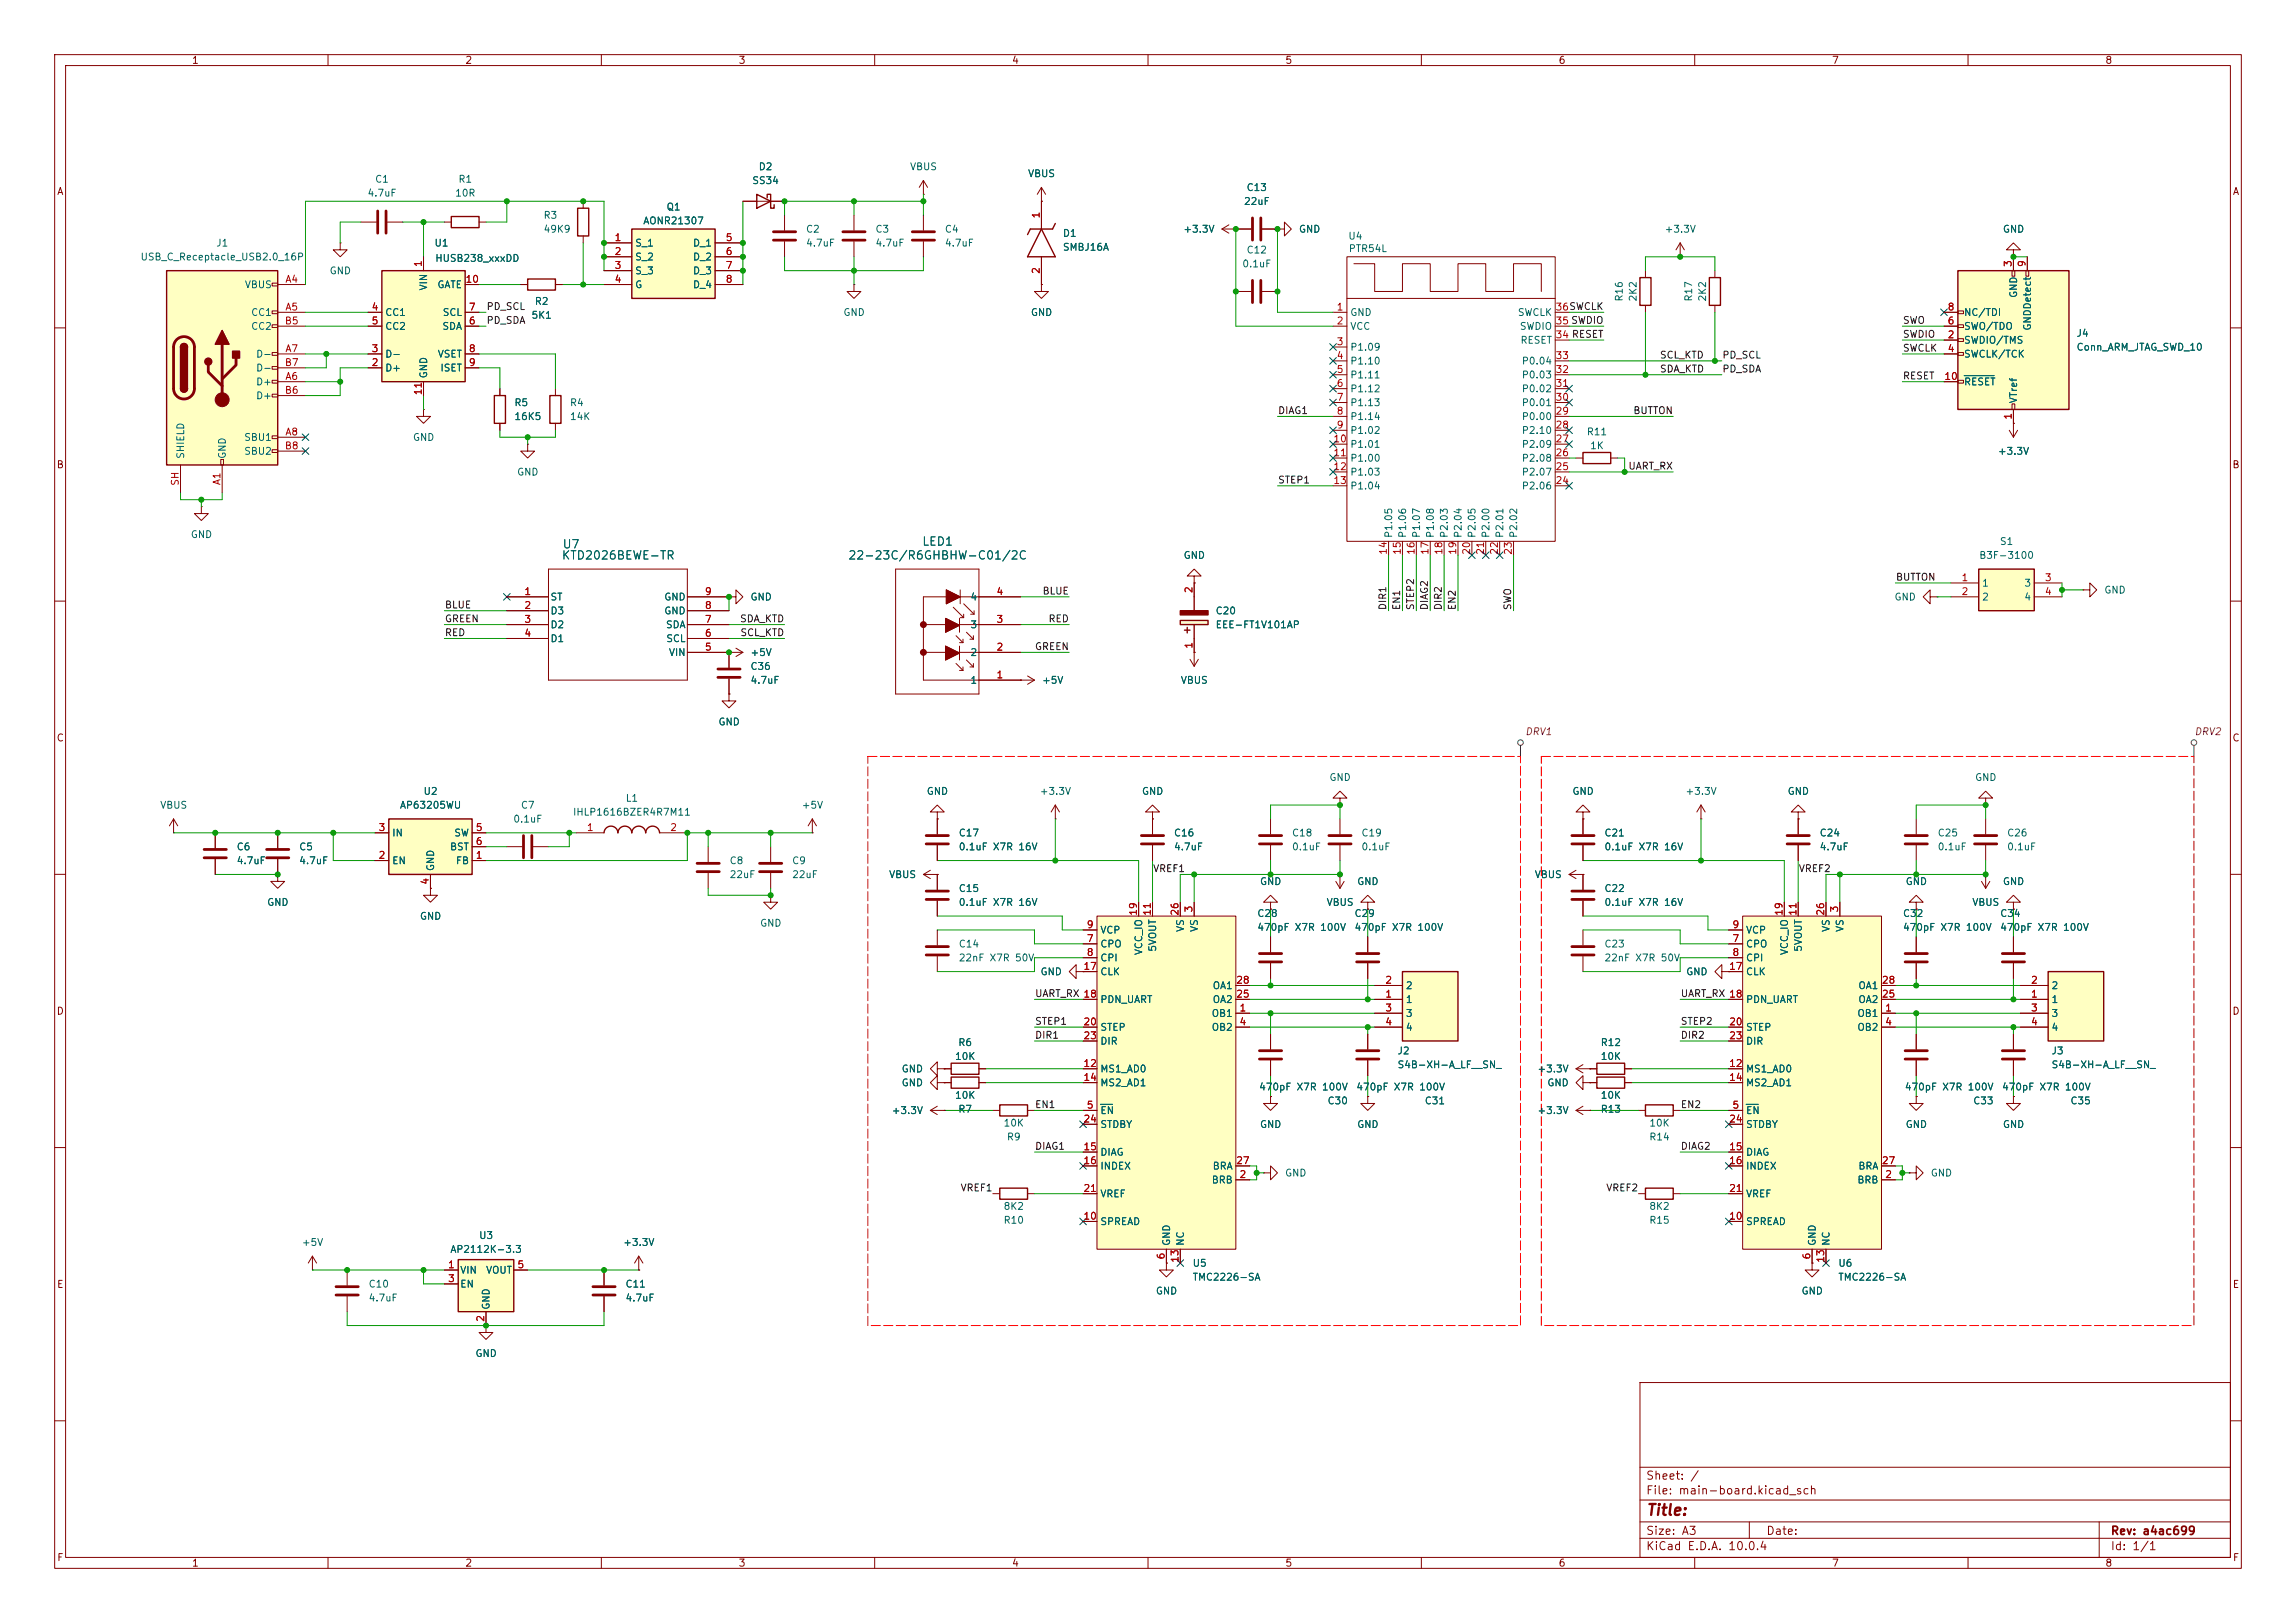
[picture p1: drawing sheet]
<svg xmlns="http://www.w3.org/2000/svg" width="420mm" height="297mm" viewBox="0 0 420 297" stroke-linecap="round" stroke-linejoin="round" font-family="sans-serif">
<defs><g id="words">
<text font-size="2" fill="#840000" x="301" y="277.8">Title:</text>
<g font-size="1.5" fill="#006464">
<text x="102.8" y="100.7">U7</text>
<text x="168.6" y="100.2">LED1</text>
<text x="102.6" y="102.8">KTD2026BEWE-TR</text>
<text x="155" y="102.8">22-23C/R6GHBHW-C01/2C</text>
</g>
<g font-size="1.5" fill="#840000">
<text x="301" y="273.8">File: main-board.kicad_sch</text>
<text x="301" y="271.1">Sheet: /</text>
<text x="301" y="281.2">Size: A3</text>
<text x="323" y="281.2">Date:</text>
<text x="386" y="281.2">Rev: a4ac699</text>
<text x="301" y="284">KiCad E.D.A. 10.0.4</text>
<text x="386" y="284">Id: 1/1</text>
</g>
<g font-size="1.3" fill="#840000">
<text x="35" y="12">1</text>
<text x="85" y="12">2</text>
<text x="135" y="12">3</text>
<text x="185" y="12">4</text>
<text x="235" y="12">5</text>
<text x="285" y="12">6</text>
<text x="335" y="12">7</text>
<text x="385" y="12">8</text>
<text x="10.3" y="36">A</text>
<text x="408.3" y="36">A</text>
<text x="10.3" y="86">B</text>
<text x="408.2" y="86">B</text>
<text x="10.3" y="136">C</text>
<text x="408.2" y="136">C</text>
<text x="10.3" y="186">D</text>
<text x="408.2" y="186">D</text>
<text x="10.3" y="236">E</text>
<text x="408.3" y="236">E</text>
<text x="10.3" y="286">F</text>
<text x="35" y="287">1</text>
<text x="85" y="287">2</text>
<text x="135" y="287">3</text>
<text x="185" y="287">4</text>
<text x="235" y="287">5</text>
<text x="285" y="287">6</text>
<text x="335" y="287">7</text>
<text x="385" y="287">8</text>
<text x="408.3" y="286">F</text>
</g>
<g font-size="1.3" fill="#006464">
<text x="68.5" y="33.7">C1</text>
<text x="83.7" y="33.7">R1</text>
<text x="137.5" y="34">SS34</text>
<text x="138.7" y="31.5">D2</text>
<text x="166.4" y="31.5">VBUS</text>
<text x="187.9" y="32.7">VBUS</text>
<text x="227.9" y="35.3">C13</text>
<text x="67.1" y="36.3">4.7uF</text>
<text x="83.1" y="36.3">10R</text>
<text x="99.3" y="40.3">R3</text>
<text x="117.6" y="41.4">AONR21307</text>
<text x="121.8" y="38.8">Q1</text>
<text x="227.4" y="37.8">22uF</text>
<text x="25.6" y="48">USB_C_Receptacle_USB2.0_16P</text>
<text x="39.4" y="45.4">J1</text>
<text x="79.4" y="45.4">U1</text>
<text x="99.3" y="42.9">49K9</text>
<text x="116.1" y="45.4">S_1</text>
<text x="116.1" y="48">S_2</text>
<text x="126.7" y="45.4">D_1</text>
<text x="126.7" y="48">D_2</text>
<text x="147.3" y="42.9">C2</text>
<text x="147.3" y="45.4">4.7uF</text>
<text x="160" y="42.9">C3</text>
<text x="160" y="45.4">4.7uF</text>
<text x="172.7" y="42.9">C4</text>
<text x="172.7" y="45.4">4.7uF</text>
<text x="194.3" y="43.6">D1</text>
<text x="194.3" y="46.2">SMBJ16A</text>
<text x="216.4" y="42.9">+3.3V</text>
<text x="227.9" y="46.7">C12</text>
<text x="237.5" y="42.9">GND</text>
<text x="246.5" y="44.2">U4</text>
<text x="246.6" y="46.4">PTR54L</text>
<text x="304.4" y="42.9">+3.3V</text>
<text x="366.3" y="42.9">GND</text>
<text x="44.7" y="53">VBUS</text>
<text x="60.2" y="50.5">GND</text>
<text x="78.4" y="53.3" transform="rotate(-90 78.4 53.3)">VIN</text>
<text x="79.5" y="48.2">HUSB238_xxxDD</text>
<text x="79.9" y="53">GATE</text>
<text x="116.1" y="50.5">S_3</text>
<text x="116.1" y="53">G</text>
<text x="126.7" y="50.5">D_3</text>
<text x="126.7" y="53">D_4</text>
<text x="227.1" y="49.2">0.1uF</text>
<text x="45.8" y="58.1">CC1</text>
<text x="70.4" y="58.1">CC1</text>
<text x="80.9" y="58.1">SCL</text>
<text x="97.1" y="58.6">5K1</text>
<text x="97.7" y="56.1">R2</text>
<text x="154.2" y="58.1">GND</text>
<text x="188.5" y="58.1">GND</text>
<text x="246.9" y="58.1">GND</text>
<text x="277.5" y="58.1">SWCLK</text>
<text x="297.1" y="55.3" transform="rotate(-90 297.1 55.3)">R16</text>
<text x="299.7" y="55.3" transform="rotate(-90 299.7 55.3)">2K2</text>
<text x="309.8" y="55.3" transform="rotate(-90 309.8 55.3)">R17</text>
<text x="312.4" y="55.3" transform="rotate(-90 312.4 55.3)">2K2</text>
<text x="359.2" y="58.1">NC/TDI</text>
<text x="369.3" y="54.6" transform="rotate(-90 369.3 54.6)">GND</text>
<text x="45.8" y="60.7">CC2</text>
<text x="46.7" y="65.7">D-</text>
<text x="70.4" y="65.7">D-</text>
<text x="70.4" y="60.7">CC2</text>
<text x="80" y="65.7">VSET</text>
<text x="80.8" y="60.7">SDA</text>
<text x="246.9" y="60.7">VCC</text>
<text x="246.9" y="64.5">P1.09</text>
<text x="277.9" y="60.7">SWDIO</text>
<text x="278" y="63.2">RESET</text>
<text x="359.2" y="63.2">SWDIO/TMS</text>
<text x="359.2" y="65.7">SWCLK/TCK</text>
<text x="359.2" y="60.7">SWO/TDO</text>
<text x="371.8" y="60.6" transform="rotate(-90 371.8 60.6)">GNDDetect</text>
<text x="379.7" y="61.9">J4</text>
<text x="379.7" y="64.5">Conn_ARM_JTAG_SWD_10</text>
<text x="46.7" y="70.8">D+</text>
<text x="46.7" y="68.3">D-</text>
<text x="70.4" y="68.3">D+</text>
<text x="78.4" y="69.3" transform="rotate(-90 78.4 69.3)">GND</text>
<text x="80.4" y="68.3">ISET</text>
<text x="246.9" y="67">P1.10</text>
<text x="246.9" y="69.6">P1.11</text>
<text x="278.3" y="69.6">P0.03</text>
<text x="278.3" y="67">P0.04</text>
<text x="359.2" y="70.8">RESET</text>
<text x="46.7" y="73.4">D+</text>
<text x="94" y="74.6">R5</text>
<text x="94" y="77.2">16K5</text>
<text x="104.1" y="74.6">R4</text>
<text x="104.1" y="77.2">14K</text>
<text x="246.9" y="72.1">P1.12</text>
<text x="246.9" y="74.6">P1.13</text>
<text x="246.9" y="77.2">P1.14</text>
<text x="278.3" y="77.2">P0.00</text>
<text x="278.3" y="74.6">P0.01</text>
<text x="278.3" y="72.1">P0.02</text>
<text x="369.3" y="73.9" transform="rotate(-90 369.3 73.9)">VTref</text>
<text x="44.6" y="81">SBU1</text>
<text x="44.6" y="83.5">SBU2</text>
<text x="75.4" y="81">GND</text>
<text x="246.9" y="79.7">P1.02</text>
<text x="246.9" y="82.3">P1.01</text>
<text x="278.3" y="82.3">P2.09</text>
<text x="278.3" y="79.7">P2.10</text>
<text x="290.2" y="80">R11</text>
<text x="290.8" y="82.5">1K</text>
<text x="365.4" y="83.5">+3.3V</text>
<text x="34" y="84.1" transform="rotate(-90 34 84.1)">SHIELD</text>
<text x="41.6" y="84.1" transform="rotate(-90 41.6 84.1)">GND</text>
<text x="94.5" y="87.3">GND</text>
<text x="246.9" y="84.8">P1.00</text>
<text x="246.9" y="87.3">P1.03</text>
<text x="246.9" y="89.9">P1.04</text>
<text x="278.3" y="89.9">P2.06</text>
<text x="278.3" y="87.3">P2.07</text>
<text x="278.3" y="84.8">P2.08</text>
<text x="34.8" y="98.8">GND</text>
<text x="255" y="98.6" transform="rotate(-90 255 98.6)">P1.05</text>
<text x="257.5" y="98.6" transform="rotate(-90 257.5 98.6)">P1.06</text>
<text x="260.1" y="98.6" transform="rotate(-90 260.1 98.6)">P1.07</text>
<text x="262.6" y="98.6" transform="rotate(-90 262.6 98.6)">P1.08</text>
<text x="265.1" y="98.6" transform="rotate(-90 265.1 98.6)">P2.03</text>
<text x="267.7" y="98.6" transform="rotate(-90 267.7 98.6)">P2.04</text>
<text x="270.2" y="98.6" transform="rotate(-90 270.2 98.6)">P2.05</text>
<text x="272.8" y="98.6" transform="rotate(-90 272.8 98.6)">P2.00</text>
<text x="275.3" y="98.6" transform="rotate(-90 275.3 98.6)">P2.01</text>
<text x="277.8" y="98.6" transform="rotate(-90 277.8 98.6)">P2.02</text>
<text x="365.7" y="100">S1</text>
<text x="216.4" y="102.6">GND</text>
<text x="361.9" y="102.6">B3F-3100</text>
<text x="362.5" y="107.7">1</text>
<text x="370.2" y="107.7">3</text>
<text x="100.6" y="110.2">ST</text>
<text x="100.6" y="112.7">D3</text>
<text x="121.4" y="112.7">GND</text>
<text x="121.4" y="110.2">GND</text>
<text x="137.2" y="110.2">GND</text>
<text x="177.4" y="110.2">4</text>
<text x="222.3" y="112.7">C20</text>
<text x="346.4" y="110.2">GND</text>
<text x="362.5" y="110.2">2</text>
<text x="370.2" y="110.2">4</text>
<text x="384.8" y="108.9">GND</text>
<text x="100.6" y="115.3">D2</text>
<text x="100.6" y="117.8">D1</text>
<text x="121.7" y="115.3">SDA</text>
<text x="121.8" y="117.8">SCL</text>
<text x="177.4" y="115.3">3</text>
<text x="222.3" y="115.3">EEE-FT1V101AP</text>
<text x="122.2" y="120.4">VIN</text>
<text x="137.2" y="120.4">+5V</text>
<text x="137.2" y="122.9">C36</text>
<text x="137.2" y="125.4">4.7uF</text>
<text x="177.4" y="125.4">1</text>
<text x="177.4" y="120.4">2</text>
<text x="190.5" y="125.4">+5V</text>
<text x="215.9" y="125.4">VBUS</text>
<text x="131.3" y="133.1">GND</text>
<text x="243.1" y="143.2">GND</text>
<text x="361.2" y="143.2">GND</text>
<text x="29.2" y="148.3">VBUS</text>
<text x="73" y="148.3">AP63205WU</text>
<text x="77.4" y="145.8">U2</text>
<text x="95.2" y="148.3">C7</text>
<text x="104.7" y="149.6">IHLP1616BZER4R7M11</text>
<text x="114.3" y="147">L1</text>
<text x="146.6" y="148.3">+5V</text>
<text x="169.4" y="145.8">GND</text>
<text x="190.1" y="145.8">+3.3V</text>
<text x="208.8" y="145.8">GND</text>
<text x="287.5" y="145.8">GND</text>
<text x="308.2" y="145.8">+3.3V</text>
<text x="326.9" y="145.8">GND</text>
<text x="43.2" y="155.9">C6</text>
<text x="54.6" y="155.9">C5</text>
<text x="71.6" y="153.4">IN</text>
<text x="82.2" y="155.9">BST</text>
<text x="83" y="153.4">SW</text>
<text x="93.8" y="150.8">0.1uF</text>
<text x="175.3" y="153.4">C17</text>
<text x="175.3" y="155.9">0.1uF X7R 16V</text>
<text x="214.6" y="153.4">C16</text>
<text x="214.6" y="155.9">4.7uF</text>
<text x="236.2" y="153.4">C18</text>
<text x="236.2" y="155.9">0.1uF</text>
<text x="248.9" y="153.4">C19</text>
<text x="248.9" y="155.9">0.1uF</text>
<text x="293.4" y="153.4">C21</text>
<text x="293.4" y="155.9">0.1uF X7R 16V</text>
<text x="332.7" y="153.4">C24</text>
<text x="332.7" y="155.9">4.7uF</text>
<text x="354.3" y="153.4">C25</text>
<text x="354.3" y="155.9">0.1uF</text>
<text x="367" y="153.4">C26</text>
<text x="367" y="155.9">0.1uF</text>
<text x="43.2" y="158.5">4.7uF</text>
<text x="54.6" y="158.5">4.7uF</text>
<text x="71.6" y="158.5">EN</text>
<text x="79.7" y="159.5" transform="rotate(-90 79.7 159.5)">GND</text>
<text x="83.3" y="158.5">FB</text>
<text x="133.4" y="158.5">C8</text>
<text x="133.4" y="161">22uF</text>
<text x="144.8" y="158.5">C9</text>
<text x="144.8" y="161">22uF</text>
<text x="162.5" y="161">VBUS</text>
<text x="280.6" y="161">VBUS</text>
<text x="48.8" y="166.1">GND</text>
<text x="175.3" y="163.5">C15</text>
<text x="175.3" y="166.1">0.1uF X7R 16V</text>
<text x="230.4" y="162.3">GND</text>
<text x="242.6" y="166.1">VBUS</text>
<text x="248.2" y="162.3">GND</text>
<text x="293.4" y="163.5">C22</text>
<text x="293.4" y="166.1">0.1uF X7R 16V</text>
<text x="348.5" y="162.3">GND</text>
<text x="360.7" y="166.1">VBUS</text>
<text x="366.3" y="162.3">GND</text>
<text x="76.7" y="168.6">GND</text>
<text x="138.9" y="169.9">GND</text>
<text x="175.3" y="173.7">C14</text>
<text x="201.2" y="173.7">CPO</text>
<text x="201.2" y="171.2">VCP</text>
<text x="216.9" y="170.6" transform="rotate(-90 216.9 170.6)">VS</text>
<text x="219.4" y="170.6" transform="rotate(-90 219.4 170.6)">VS</text>
<text x="229.9" y="168.1">C28</text>
<text x="229.9" y="170.6">470pF X7R 100V</text>
<text x="247.7" y="168.1">C29</text>
<text x="247.7" y="170.6">470pF X7R 100V</text>
<text x="293.4" y="173.7">C23</text>
<text x="319.3" y="173.7">CPO</text>
<text x="319.3" y="171.2">VCP</text>
<text x="335" y="170.6" transform="rotate(-90 335 170.6)">VS</text>
<text x="337.5" y="170.6" transform="rotate(-90 337.5 170.6)">VS</text>
<text x="348" y="168.1">C32</text>
<text x="348" y="170.6">470pF X7R 100V</text>
<text x="365.8" y="168.1">C34</text>
<text x="365.8" y="170.6">470pF X7R 100V</text>
<text x="175.3" y="176.2">22nF X7R 50V</text>
<text x="190.2" y="178.8">GND</text>
<text x="201.2" y="176.2">CPI</text>
<text x="201.2" y="178.8">CLK</text>
<text x="209.3" y="174.9" transform="rotate(-90 209.3 174.9)">VCC_IO</text>
<text x="211.8" y="174.3" transform="rotate(-90 211.8 174.3)">5VOUT</text>
<text x="293.4" y="176.2">22nF X7R 50V</text>
<text x="308.3" y="178.8">GND</text>
<text x="319.3" y="176.2">CPI</text>
<text x="319.3" y="178.8">CLK</text>
<text x="327.4" y="174.9" transform="rotate(-90 327.4 174.9)">VCC_IO</text>
<text x="329.9" y="174.3" transform="rotate(-90 329.9 174.3)">5VOUT</text>
<text x="201.2" y="183.9">PDN_UART</text>
<text x="221.7" y="183.9">OA2</text>
<text x="221.7" y="181.3">OA1</text>
<text x="257" y="183.9">1</text>
<text x="257" y="181.3">2</text>
<text x="319.3" y="183.9">PDN_UART</text>
<text x="339.8" y="183.9">OA2</text>
<text x="339.8" y="181.3">OA1</text>
<text x="375.2" y="183.9">1</text>
<text x="375.2" y="181.3">2</text>
<text x="175.2" y="191.7">R6</text>
<text x="201.2" y="188.9">STEP</text>
<text x="201.2" y="191.5">DIR</text>
<text x="221.5" y="186.4">OB1</text>
<text x="221.5" y="188.9">OB2</text>
<text x="257" y="186.4">3</text>
<text x="257" y="188.9">4</text>
<text x="292.7" y="191.7">R12</text>
<text x="319.3" y="188.9">STEP</text>
<text x="319.3" y="191.5">DIR</text>
<text x="339.6" y="186.4">OB1</text>
<text x="339.6" y="188.9">OB2</text>
<text x="375.2" y="186.4">3</text>
<text x="375.2" y="188.9">4</text>
<text x="164.8" y="196.6">GND</text>
<text x="174.6" y="194.3">10K</text>
<text x="201.2" y="196.6">MS1_AD0</text>
<text x="255.5" y="193.2">J2</text>
<text x="255.5" y="195.8">S4B-XH-A_LF__SN_</text>
<text x="281.1" y="196.6">+3.3V</text>
<text x="292.7" y="194.3">10K</text>
<text x="319.3" y="196.6">MS1_AD0</text>
<text x="375.2" y="193.2">J3</text>
<text x="375.2" y="195.8">S4B-XH-A_LF__SN_</text>
<text x="164.8" y="199.1">GND</text>
<text x="174.6" y="201.4">10K</text>
<text x="175.2" y="203.9">R7</text>
<text x="201.2" y="199.1">MS2_AD1</text>
<text x="230.2" y="199.9">470pF X7R 100V</text>
<text x="242.7" y="202.4">C30</text>
<text x="248" y="199.9">470pF X7R 100V</text>
<text x="260.5" y="202.4">C31</text>
<text x="282.9" y="199.1">GND</text>
<text x="292.7" y="203.9">R13</text>
<text x="292.7" y="201.4">10K</text>
<text x="319.3" y="199.1">MS2_AD1</text>
<text x="348.3" y="199.9">470pF X7R 100V</text>
<text x="360.8" y="202.4">C33</text>
<text x="366.1" y="199.9">470pF X7R 100V</text>
<text x="378.6" y="202.4">C35</text>
<text x="163" y="204.2">+3.3V</text>
<text x="183.5" y="206.5">10K</text>
<text x="184.1" y="209">R9</text>
<text x="201.2" y="204.2">EN</text>
<text x="201.2" y="206.7">STDBY</text>
<text x="230.4" y="206.7">GND</text>
<text x="248.2" y="206.7">GND</text>
<text x="281.1" y="204.2">+3.3V</text>
<text x="301.6" y="209">R14</text>
<text x="301.6" y="206.5">10K</text>
<text x="319.3" y="204.2">EN</text>
<text x="319.3" y="206.7">STDBY</text>
<text x="348.5" y="206.7">GND</text>
<text x="366.3" y="206.7">GND</text>
<text x="201.2" y="211.8">DIAG</text>
<text x="201.2" y="214.3">INDEX</text>
<text x="221.7" y="214.3">BRA</text>
<text x="235" y="215.6">GND</text>
<text x="319.3" y="211.8">DIAG</text>
<text x="319.3" y="214.3">INDEX</text>
<text x="339.8" y="214.3">BRA</text>
<text x="353.1" y="215.6">GND</text>
<text x="183.5" y="221.7">8K2</text>
<text x="201.2" y="219.4">VREF</text>
<text x="221.5" y="216.9">BRB</text>
<text x="301.6" y="221.7">8K2</text>
<text x="319.3" y="219.4">VREF</text>
<text x="339.6" y="216.9">BRB</text>
<text x="87.5" y="227">U3</text>
<text x="183.5" y="224.2">R10</text>
<text x="201.2" y="224.5">SPREAD</text>
<text x="301.6" y="224.2">R15</text>
<text x="319.3" y="224.5">SPREAD</text>
<text x="55.1" y="228.3">+5V</text>
<text x="82.3" y="229.6">AP2112K-3.3</text>
<text x="84.1" y="233.4">VIN</text>
<text x="88.8" y="233.4">VOUT</text>
<text x="113.9" y="228.3">+3.3V</text>
<text x="214.3" y="228.1" transform="rotate(-90 214.3 228.1)">GND</text>
<text x="216.9" y="228.1" transform="rotate(-90 216.9 228.1)">NC</text>
<text x="218.1" y="232.1">U5</text>
<text x="332.4" y="228.1" transform="rotate(-90 332.4 228.1)">GND</text>
<text x="335" y="228.1" transform="rotate(-90 335 228.1)">NC</text>
<text x="336.2" y="232.1">U6</text>
<text x="67.3" y="235.9">C10</text>
<text x="67.3" y="238.5">4.7uF</text>
<text x="84.1" y="235.9">EN</text>
<text x="89.9" y="239.8" transform="rotate(-90 89.9 239.8)">GND</text>
<text x="114.3" y="235.9">C11</text>
<text x="114.3" y="238.5">4.7uF</text>
<text x="211.3" y="237.2">GND</text>
<text x="218.1" y="234.7">TMC2226-SA</text>
<text x="329.4" y="237.2">GND</text>
<text x="336.2" y="234.7">TMC2226-SA</text>
<text x="86.9" y="248.6">GND</text>
</g>
<g font-size="1.3" fill="#a90000">
<text x="190.5" y="40.1" transform="rotate(-90 190.5 40.1)">1</text>
<text x="112.3" y="44.4">1</text>
<text x="112.3" y="47">2</text>
<text x="132.6" y="44.4">5</text>
<text x="132.6" y="47">6</text>
<text x="52.1" y="52">A4</text>
<text x="77.4" y="49" transform="rotate(-90 77.4 49)">1</text>
<text x="85" y="52">10</text>
<text x="112.3" y="49.5">3</text>
<text x="112.3" y="52">4</text>
<text x="132.6" y="49.5">7</text>
<text x="132.6" y="52">8</text>
<text x="190.5" y="50.2" transform="rotate(-90 190.5 50.2)">2</text>
<text x="368.3" y="49" transform="rotate(-90 368.3 49)">3</text>
<text x="370.8" y="49" transform="rotate(-90 370.8 49)">9</text>
<text x="52" y="59.7">B5</text>
<text x="52.1" y="57.1">A5</text>
<text x="67.9" y="57.1">4</text>
<text x="67.9" y="59.7">5</text>
<text x="85.7" y="59.7">6</text>
<text x="85.7" y="57.1">7</text>
<text x="244.4" y="57.1">1</text>
<text x="244.4" y="59.7">2</text>
<text x="284.4" y="59.7">35 SWDIO</text>
<text x="284.4" y="57.1">36SWCLK</text>
<text x="356.2" y="59.7">6</text>
<text x="356.2" y="57.1">8</text>
<text x="52.1" y="64.7">A7</text>
<text x="67.9" y="64.7">3</text>
<text x="85.7" y="64.7">8</text>
<text x="244.4" y="63.5">3</text>
<text x="284.4" y="62.2">34 RESET</text>
<text x="356.2" y="62.2">2</text>
<text x="356.2" y="64.7">4</text>
<text x="52" y="67.3">B7</text>
<text x="52.1" y="69.8">A6</text>
<text x="67.9" y="67.3">2</text>
<text x="85.7" y="67.3">9</text>
<text x="244.4" y="66">4</text>
<text x="244.4" y="68.6">5</text>
<text x="244.4" y="71.1">6</text>
<text x="284.4" y="71.1">31</text>
<text x="284.4" y="68.6">32</text>
<text x="284.4" y="66">33</text>
<text x="355.6" y="69.8">10</text>
<text x="52" y="72.4">B6</text>
<text x="77.4" y="72.4" transform="rotate(-90 77.4 72.4)">11</text>
<text x="244.4" y="73.6">7</text>
<text x="244.4" y="76.2">8</text>
<text x="284.4" y="76.2">29</text>
<text x="284.4" y="73.6">30</text>
<text x="368.3" y="76.9" transform="rotate(-90 368.3 76.9)">1</text>
<text x="52" y="82.5">B8</text>
<text x="52.1" y="80">A8</text>
<text x="243.8" y="81.3">10</text>
<text x="243.8" y="83.8">11</text>
<text x="244.4" y="78.7">9</text>
<text x="284.4" y="83.8">26</text>
<text x="284.4" y="81.3">27</text>
<text x="284.4" y="78.7">28</text>
<text x="33" y="89" transform="rotate(-90 33 89)">SH</text>
<text x="40.6" y="88.9" transform="rotate(-90 40.6 88.9)">A1</text>
<text x="243.8" y="86.3">12</text>
<text x="243.8" y="88.9">13</text>
<text x="284.4" y="88.9">24</text>
<text x="284.4" y="86.3">25</text>
<text x="254" y="101.6" transform="rotate(-90 254 101.6)">14</text>
<text x="256.5" y="101.6" transform="rotate(-90 256.5 101.6)">15</text>
<text x="259.1" y="101.6" transform="rotate(-90 259.1 101.6)">16</text>
<text x="261.6" y="101.6" transform="rotate(-90 261.6 101.6)">17</text>
<text x="264.1" y="101.6" transform="rotate(-90 264.1 101.6)">18</text>
<text x="266.7" y="101.6" transform="rotate(-90 266.7 101.6)">19</text>
<text x="269.2" y="101.6" transform="rotate(-90 269.2 101.6)">20</text>
<text x="271.8" y="101.6" transform="rotate(-90 271.8 101.6)">21</text>
<text x="274.3" y="101.6" transform="rotate(-90 274.3 101.6)">22</text>
<text x="276.8" y="101.6" transform="rotate(-90 276.8 101.6)">23</text>
<text x="358.7" y="106.7">1</text>
<text x="373.9" y="106.7">3</text>
<text x="95.8" y="109.2">1</text>
<text x="95.8" y="111.7">2</text>
<text x="128.8" y="111.7">8</text>
<text x="128.8" y="109.2">9</text>
<text x="182.2" y="109.2">4</text>
<text x="218.4" y="108.7" transform="rotate(-90 218.4 108.7)">2</text>
<text x="358.7" y="109.2">2</text>
<text x="373.9" y="109.2">4</text>
<text x="95.8" y="114.3">3</text>
<text x="95.8" y="116.8">4</text>
<text x="128.8" y="119.4">5</text>
<text x="128.8" y="116.8">6</text>
<text x="128.8" y="114.3">7</text>
<text x="182.2" y="119.4">2</text>
<text x="182.2" y="114.3">3</text>
<text x="218.4" y="118.8" transform="rotate(-90 218.4 118.8)">1</text>
<text x="182.2" y="124.4">1</text>
<text x="69.1" y="152.4">3</text>
<text x="86.9" y="152.4">5</text>
<text x="86.9" y="154.9">6</text>
<text x="107.2" y="152.4">1</text>
<text x="122.5" y="152.4">2</text>
<text x="69.1" y="157.5">2</text>
<text x="78.7" y="162" transform="rotate(-90 78.7 162)">4</text>
<text x="86.9" y="157.5">1</text>
<text x="208.3" y="167.7" transform="rotate(-90 208.3 167.7)">19</text>
<text x="210.8" y="167.7" transform="rotate(-90 210.8 167.7)">11</text>
<text x="215.9" y="167.7" transform="rotate(-90 215.9 167.7)">26</text>
<text x="218.4" y="167.1" transform="rotate(-90 218.4 167.1)">3</text>
<text x="326.4" y="167.7" transform="rotate(-90 326.4 167.7)">19</text>
<text x="328.9" y="167.7" transform="rotate(-90 328.9 167.7)">11</text>
<text x="334" y="167.7" transform="rotate(-90 334 167.7)">26</text>
<text x="336.5" y="167.1" transform="rotate(-90 336.5 167.1)">3</text>
<text x="198.7" y="172.7">7</text>
<text x="198.7" y="170.2">9</text>
<text x="316.8" y="172.7">7</text>
<text x="316.8" y="170.2">9</text>
<text x="198.1" y="177.8">17</text>
<text x="198.7" y="175.2">8</text>
<text x="316.2" y="177.8">17</text>
<text x="316.8" y="175.2">8</text>
<text x="198.1" y="182.9">18</text>
<text x="226" y="182.9">25</text>
<text x="226" y="180.3">28</text>
<text x="226.6" y="185.4">1</text>
<text x="253.3" y="182.9">1</text>
<text x="253.3" y="180.3">2</text>
<text x="253.3" y="185.4">3</text>
<text x="316.2" y="182.9">18</text>
<text x="344.1" y="182.9">25</text>
<text x="344.1" y="180.3">28</text>
<text x="344.7" y="185.4">1</text>
<text x="371.4" y="182.9">1</text>
<text x="371.4" y="180.3">2</text>
<text x="371.4" y="185.4">3</text>
<text x="198.1" y="187.9">20</text>
<text x="198.1" y="190.5">23</text>
<text x="226.6" y="187.9">4</text>
<text x="253.3" y="187.9">4</text>
<text x="316.2" y="187.9">20</text>
<text x="316.2" y="190.5">23</text>
<text x="344.7" y="187.9">4</text>
<text x="371.4" y="187.9">4</text>
<text x="198.1" y="195.6">12</text>
<text x="316.2" y="195.6">12</text>
<text x="198.1" y="198.1">14</text>
<text x="198.7" y="203.2">5</text>
<text x="316.2" y="198.1">14</text>
<text x="316.8" y="203.2">5</text>
<text x="198.1" y="205.7">24</text>
<text x="316.2" y="205.7">24</text>
<text x="198.1" y="210.8">15</text>
<text x="198.1" y="213.3">16</text>
<text x="226" y="213.3">27</text>
<text x="226.6" y="215.9">2</text>
<text x="316.2" y="210.8">15</text>
<text x="316.2" y="213.3">16</text>
<text x="344.1" y="213.3">27</text>
<text x="344.7" y="215.9">2</text>
<text x="198.1" y="218.4">21</text>
<text x="316.2" y="218.4">21</text>
<text x="198.1" y="223.5">10</text>
<text x="316.2" y="223.5">10</text>
<text x="81.8" y="232.4">1</text>
<text x="94.5" y="232.4">5</text>
<text x="213.3" y="230.6" transform="rotate(-90 213.3 230.6)">6</text>
<text x="215.9" y="231.2" transform="rotate(-90 215.9 231.2)">13</text>
<text x="331.4" y="230.6" transform="rotate(-90 331.4 230.6)">6</text>
<text x="334" y="231.2" transform="rotate(-90 334 231.2)">13</text>
<text x="81.8" y="234.9">3</text>
<text x="88.9" y="242" transform="rotate(-90 88.9 242)">2</text>
</g>
<g font-size="1.3" fill="#0f0f0f">
<text x="88.9" y="59.6">PD_SDA</text>
<text x="88.9" y="57">PD_SCL</text>
<text x="348" y="59.6">SWO</text>
<text x="303.5" y="65.9">SCL_KTD</text>
<text x="315" y="65.9">PD_SCL</text>
<text x="348" y="64.6">SWCLK</text>
<text x="348" y="62.1">SWDIO</text>
<text x="303.5" y="68.5">SDA_KTD</text>
<text x="315" y="68.5">PD_SDA</text>
<text x="348" y="69.7">RESET</text>
<text x="233.7" y="76.1">DIAG1</text>
<text x="298.7" y="76.1">BUTTON</text>
<text x="233.7" y="88.8">STEP1</text>
<text x="297.8" y="86.2">UART_RX</text>
<text x="346.7" y="106.6">BUTTON</text>
<text x="81.3" y="111.6">BLUE</text>
<text x="190.6" y="109.1">BLUE</text>
<text x="253.9" y="111.8" transform="rotate(-90 253.9 111.8)">DIR1</text>
<text x="256.4" y="111.8" transform="rotate(-90 256.4 111.8)">EN1</text>
<text x="259" y="111.8" transform="rotate(-90 259 111.8)">STEP2</text>
<text x="261.5" y="111.8" transform="rotate(-90 261.5 111.8)">DIAG2</text>
<text x="264" y="111.8" transform="rotate(-90 264 111.8)">DIR2</text>
<text x="266.6" y="111.8" transform="rotate(-90 266.6 111.8)">EN2</text>
<text x="276.7" y="111.8" transform="rotate(-90 276.7 111.8)">SWO</text>
<text x="81.3" y="114.2">GREEN</text>
<text x="81.3" y="116.7">RED</text>
<text x="135.3" y="114.2">SDA_KTD</text>
<text x="135.3" y="116.7">SCL_KTD</text>
<text x="189.2" y="119.3">GREEN</text>
<text x="191.7" y="114.2">RED</text>
<text x="210.8" y="159.9">VREF1</text>
<text x="328.9" y="159.9">VREF2</text>
<text x="189.2" y="182.8">UART_RX 18</text>
<text x="307.3" y="182.8">UART_RX 18</text>
<text x="189.2" y="187.8">STEP1</text>
<text x="189.2" y="190.4">DIR1</text>
<text x="307.3" y="190.4">DIR2</text>
<text x="307.3" y="187.8">STEP2</text>
<text x="189.2" y="203.1">EN1</text>
<text x="307.3" y="203.1">EN2</text>
<text x="189.2" y="210.7">DIAG1</text>
<text x="307.3" y="210.7">DIAG2</text>
<text x="175.6" y="218.3">VREF1</text>
<text x="293.7" y="218.3">VREF2</text>
</g>
<g font-size="1.3" fill="#840084">
<text x="278.9" y="134.8">DRV1</text>
<text x="401.3" y="134.8">DRV2</text>
</g>
</g></defs>
<g fill="none" stroke="#840000" stroke-width=".18">
<path d="M10 10h400v277h-400zM12 12h396v273h-396zM60 10v2M110 10v2M160 10v2M210 10v2M260 10v2M310 10v2M360 10v2M10 60h2M408 60h2M10 110h2"/>
<path d="M408 110h2M10 160h2M408 160h2M10 210h2M408 210h2M300 253h108v32h-108zM10 260h2M300 278.5h108M300 274.5h108M300 268.5h108M320 278.5v3M384 278.5v6.5"/>
<path d="M408 260h2M60 285v2M110 285v2M160 285v2M210 285v2M260 285v2M300 281.5h108M310 285v2M360 285v2"/>
</g>
<path d="M318.8 167.6h25.4v61h-25.4z" fill="#ffffc2"/>
<g fill="none" stroke="#840000" stroke-width=".18">
<path d="M316.2 172.7h2.6M316.2 175.3h2.6M316.2 170.2h2.6M316.2 177.8h2.6M318.8 167.6h25.4v61h-25.4zM326.4 165.1v2.5M328.9 165.1v2.5M334 165.1v2.5M336.5 165.1v2.5M316.2 188h2.6M316.2 195.6h2.6M316.2 198.1h2.6"/>
<path d="M316.2 182.9h2.6M316.2 190.5h2.6M344.2 185.4h2.5M344.2 188h2.5M344.2 182.9h2.5M344.2 180.3h2.5M316.2 203.2h2.6M316.2 210.8h2.6M316.2 213.4h2.6M316.2 218.4h2.6M316.2 205.7h2.6M344.2 215.9h2.5"/>
<path d="M344.2 213.4h2.5M316.2 223.5h2.6M331.5 228.6v2.5M334 228.6v2.5"/>
</g>
<path d="M319.4 202.1h2.2" fill="none" stroke="#006464" stroke-width=".18"/>
<path d="M374.6 177.8h10.2v12.7h-10.2z" fill="#ffffc2"/>
<path d="M374.6 177.8h10.2v12.7h-10.2zM292.1 197.1h5.1v2h-5.1zM292.1 194.6h5.1v2h-5.1zM301 217.4h5.1v2.1h-5.1zM301 202.2h5.1v2h-5.1z" fill="none" stroke="#840000" stroke-width=".25"/>
<g fill="none" stroke="#840000" stroke-width=".18">
<path d="M193 149.9h.1M193 147.3l-.7 1.3M193 147.3l.8 1.3M193 147.3v2.6M288.3 159.3l-1.3 .7M78.7 162.6v1.2h1.3l-1.3 1.3-1.2-1.3h1.2M78.7 162.6h.1M287 160l1.3 .8M287 160h2.6M289.6 160h.1M289.6 160v2.8M289.6 164.8v2.8"/>
<path d="M289.6 170.2v2.8M289.6 175v2.8M315 177.8v-1.3l-1.3 1.3 1.3 1.3v-1.3h1.2M316.2 177.8h.1M350.5 165.1h1.3l-1.3-1.3-1.3 1.3h1.3v1.3M350.5 166.4h.1M368.3 171.5v2.7M368.3 176.3v2.8M288.3 195.6l1.3 .7M288.3 195.6h3.8M289.6 198.1v-1.2l-1.3 1.2 1.3 1.3v-1.3h1.2M289.6 194.8l-1.3 .8"/>
<path d="M290.8 198.1h.1M290.8 195.6h.1M290.8 198.1h1.3M297.2 198.1h1.2M297.2 195.6h1.2M368.3 189.2v2.8M368.3 194.1v2.8M369.6 182.9h5M369.6 180.3h5M369.6 185.4h5M369.6 188h5M288.3 203.2l1.3 .8"/>
<path d="M288.3 203.2h2.5M289.6 202.4l-1.3 .8M290.8 203.2h.1M299.7 203.2h1.3M299.7 218.4h1.3M306.1 203.2h1.2M306.1 218.4h1.2M349.2 214.6h1.3v-1.2l1.3 1.2-1.3 1.3v-1.3M349.2 214.6h.1M331.5 231.1v1.3h1.2l-1.2 1.3-1.3-1.3h1.3M331.5 231.1h.1"/>
</g>
<path d="M287.5 163.1h4.1M287.5 164.6h4.1M287.5 174.8h4.1M287.5 173.2h4.1M366.3 174.5h4M366.3 176h4M366.3 193.8h4M366.3 192.3h4" fill="none" stroke="#840000" stroke-width=".51"/>
<path d="M71.1 149.9h15.3v10.1h-15.3z" fill="#ffffc2"/>
<path d="M71.1 149.9h15.3v10.1h-15.3z" fill="none" stroke="#840000" stroke-width=".25"/>
<path d="M68.6 157.5h2.5M68.6 152.4h2.5M86.4 157.5h2.5M86.4 152.4h2.5M86.4 154.9h2.5M92.7 154.9h2.8M97.5 154.9h2.8M232.4 149.9v2.8M232.4 154.7v2.8M78.7 160v2.6" fill="none" stroke="#840000" stroke-width=".18"/>
<path d="M95.8 152.9v4.1M97.3 152.9v4.1M230.4 152.9h4M230.4 154.4h4" fill="none" stroke="#840000" stroke-width=".51"/>
<path d="M361.9 104.1h10.2v7.7h-10.2z" fill="#ffffc2"/>
<path d="M361.9 104.1h10.2v7.7h-10.2z" fill="none" stroke="#840000" stroke-width=".25"/>
<g fill="none" stroke="#840000" stroke-width=".18">
<path d="M218.4 105.4h1.3l-1.3-1.3-1.2 1.3h1.2v1.3M218.4 106.7h.1M353.1 109.2v-1.2l-1.3 1.2 1.3 1.3v-1.3h1.2M354.3 109.2h.1M356.9 106.7h5M356.9 109.2h5M372.1 106.7h5.1M372.1 109.2h5.1M186.7 124.5h.1M186.7 124.5h2.5M188 123.7l1.2 .8M189.2 124.5l-1.2 .7"/>
<path d="M289.6 148.6h1.2l-1.2-1.3-1.3 1.3h1.3v1.3M289.6 149.9h.1M350.5 149.9v2.8M350.5 154.7v2.8M363.2 146.1h1.3l-1.3-1.3-1.3 1.3h1.3v1.2M363.2 147.3h.1M363.2 149.9v2.8M363.2 154.7v2.8M232.4 165.1h1.3l-1.3-1.3-1.3 1.3h1.3v1.3M232.4 166.4h.1"/>
</g>
<path d="M348.5 152.9h4.1M348.5 154.4h4.1M361.2 152.9h4.1M361.2 154.4h4.1" fill="none" stroke="#840000" stroke-width=".51"/>
<path d="M215.9 113.5h5.1v.8h-5.1z" fill="#ffffc2"/>
<path d="M138.4 35.6l2.6 1.2-2.6 1.3zM140.3 36.2v-.6h.7v2.5h.6v-.6M215.9 113.5h5.1v.8h-5.1zM216.7 115.3h1M217.2 114.8v1M218.4 109.2v2.6M218.4 114.3v2.5" fill="none" stroke="#840000" stroke-width=".25"/>
<path d="M215.9 111.8h5.1v.7h-5.1z" fill="#840000" stroke="#840000" stroke-width=".25"/>
<g fill="none" stroke="#840000" stroke-width=".18">
<path d="M135.9 36.8h7.6M156.2 39.4v2.8M168.9 35.6h.1M168.9 33v2.6M168.9 39.4v2.8M168.9 33l-.8 1.3M168.9 33l.8 1.3M156.2 44.2v2.8M168.9 44.2v2.8M36.8 92.7v1.3h1.3l-1.3 1.3-1.2-1.3h1.2M36.8 92.7h.1M96.5 81.3v1.3h1.3l-1.3 1.2-1.3-1.2h1.3"/>
<path d="M96.5 81.3h.1M163.8 104.1h15.3v22.9h-15.3zM168.9 114.3h17.8M168.9 119.4h17.8M173 113.2l2.5 1.2-2.5 1.3zM173 118.2l2.5 1.3-2.5 1.3zM173.1 108l2.5 1.2-2.5 1.3zM174.4 111.1l1.9 1.9M174.9 116.3l1.2 1.3M175.5 113.2v2.5M175.5 118.2v2.6M175.5 117.6h.6"/>
<path d="M175.6 108v2.5M175.6 113h.7M176.1 117v.6M176.3 110.5l1.9 1.9M176.3 112.4v.6M176.8 115.7l1.3 1.3M177.4 117h.7M177.5 112.4h.7M178.1 116.3v.7M178.2 111.8v.6M186.7 109.2h-17.8v15.3h17.8M218.4 119.4h.1"/>
<path d="M218.4 106.7v2.5M218.4 116.8v5.1M381 108h1.3v-1.3l1.2 1.3-1.2 1.2v-1.2M381 108h.1M174.9 121.4l1.2 1.3M175.5 122.7h.6M176.1 122v.7M176.8 120.8l1.3 1.2M177.4 122h.7M178.1 121.4v.6M217.7 120.7l.7 1.2M219.2 120.7l-.8 1.2"/>
<path d="M31.7 152.4h.1M31.7 149.9l-.7 1.2M31.7 149.9l.8 1.2M31.7 149.9v2.5M39.4 152.4v2.8M39.4 157.2v2.8M50.8 152.4v2.8M50.8 157.2v2.8M148.6 152.4h.1M148.6 149.9l-.8 1.2M148.6 149.9l.8 1.2M148.6 149.9v2.5"/>
<path d="M210.8 148.6h1.3l-1.3-1.3-1.3 1.3h1.3v1.3M210.8 149.9h.1M210.8 149.9v2.8M210.8 154.7v2.8M328.9 148.6h1.3l-1.3-1.3-1.2 1.3h1.2v1.3M328.9 149.9h.1M328.9 149.9v2.8M328.9 154.7v2.8M50.8 160v1.3h1.3l-1.3 1.3-1.3-1.3h1.3M50.8 160h.1M350.5 171.5v2.7M350.5 176.3v2.8"/>
<path d="M362.5 161.3l.7 1.3M363.2 160h.1M363.2 160v2.6M364 161.3l-.8 1.3M368.3 165.1h1.3l-1.3-1.3-1.3 1.3h1.3v1.3M368.3 166.4h.1M350.5 189.2v2.8M350.5 194.1v2.8M350.5 200.7v1.2h1.3l-1.3 1.3-1.3-1.3h1.3M350.5 200.7h.1M368.3 200.7v1.2h1.3l-1.3 1.3-1.3-1.3h1.3M368.3 200.7h.1"/>
<path d="M63.5 232.4v2.8M63.5 237.2v2.8M88.9 242.6v1.2h1.3l-1.3 1.3-1.3-1.3h1.3M88.9 242.6h.1"/>
</g>
<g fill="none" stroke="#840000" stroke-width=".51">
<path d="M154.2 42.4h4M154.2 43.9h4M166.9 42.4h4M166.9 43.9h4M37.3 155.4h4.1M37.3 157h4.1M48.8 155.4h4M48.8 157h4M208.8 152.9h4.1M208.8 154.4h4.1M326.9 152.9h4.1M326.9 154.4h4.1"/>
<path d="M348.5 174.5h4.1M348.5 176h4.1M348.5 193.8h4.1M348.5 192.3h4.1M61.5 235.5h4M61.5 237h4"/>
</g>
<g fill="#840000" stroke="#840000" stroke-width=".51">
<circle cx="168.9" cy="114.3" r=".38"/>
<circle cx="168.9" cy="119.4" r=".38"/>
</g>
<g fill="#840000" stroke="#840000" stroke-width=".18">
<path d="M173 113.2l2.5 1.2-2.5 1.3z"/>
<path d="M173 118.2l2.5 1.3-2.5 1.3z"/>
<path d="M173.1 108l2.5 1.2-2.5 1.3z"/>
</g>
<path d="M69.8 49.5h15.3v20.4h-15.3z" fill="#ffffc2"/>
<path d="M69.8 49.5h15.3v20.4h-15.3zM190.5 41.9l2.5 5.1h-5zM193 40.9l-.5 1h-4l-.5 1M90.4 72.4h2.1v5.1h-2.1zM100.6 72.4h2v5.1h-2z" fill="none" stroke="#840000" stroke-width=".25"/>
<g fill="none" stroke="#840000" stroke-width=".18">
<path d="M143.5 39.4v2.8M190.5 36.8h.1M190.5 34.3l-.8 1.3M190.5 34.3l.8 1.3M190.5 34.3v7.6M67.3 57.2h2.5M67.3 59.7h2.5M77.5 47v2.5M85.1 57.2h2.5M85.1 59.7h2.5M85.1 52.1h2.5M143.5 44.2v2.8"/>
<path d="M156.2 52.1v1.2h1.3l-1.3 1.3-1.3-1.3h1.3M156.2 52.1h.1M190.5 47v5.1M226.1 41.9h2.8M230.9 41.9h2.8M67.3 67.3h2.5M67.3 64.8h2.5M77.5 74.9v1.3h1.2l-1.2 1.3-1.3-1.3h1.3M77.5 74.9h.1M77.5 69.9v2.5M85.1 67.3h2.5M85.1 64.8h2.5"/>
<path d="M91.4 71.1v1.3M91.4 77.5v1.2M101.6 71.1v1.3M101.6 77.5v1.2"/>
</g>
<path d="M229.1 39.9v4M230.6 39.9v4M141.5 42.4h4M141.5 43.9h4" fill="none" stroke="#840000" stroke-width=".51"/>
<path d="M30.5 49.5h20.3v35.6h-20.3z" fill="#ffffc2"/>
<g fill="none" stroke="#840000" stroke-width=".18">
<path d="M49.8 51.8h1v.5h-1zM49.8 56.9h1v.5h-1zM49.8 59.4h1v.5h-1zM50.8 52.1h5.1M50.8 57.2h5.1M50.8 59.7h5.1M49.8 64.5h1v.5h-1zM49.8 67.1h1v.5h-1zM49.8 69.6h1v.5h-1zM49.8 72.1h1v.5h-1zM49.8 79.8h1v.5h-1zM50.8 69.9h5.1"/>
<path d="M50.8 64.8h5.1M50.8 72.4h5.1M50.8 67.3h5.1M33 85.1v5.1M40.4 84.1h.5v1h-.5zM40.6 85.1v5.1M49.8 82.3h1v.5h-1zM50.8 80h5.1M50.8 82.6h5.1"/>
</g>
<path d="M30.5 49.5h20.3v35.6h-20.3zM33 63.5a.64 .64 0 0 1 .7-.6 .64 .64 0 0 1 .6 .6M33 71.1a.64 .64 0 0 0 .7 .7 .64 .64 0 0 0 .6-.7" fill="none" stroke="#840000" stroke-width=".25"/>
<path d="M32.3 62.2a1.9 1.9 0 0 1 2.1-.5 1.9 1.9 0 0 1 1.2 1.8v7.6a1.91 1.91 0 0 1-1.9 1.9 1.91 1.91 0 0 1-2-1.9l.1-7.7 .1-.7zM38.1 66.8v1.3l2.5 2.5M40.6 63v10.2M43.2 65.5v1.3l-2.6 2.5" fill="none" stroke="#840000" stroke-width=".51"/>
<g fill="#840000" stroke="#840000" stroke-width=".25">
<path d="M33 63.5h1.3v7.6h-1.3z"/>
<path d="M33.2 63.1a.64 .64 0 0 1 .7-.2 .64 .64 0 0 1 .4 .6h-1.3z"/>
<path d="M33 71.1h1.3a.64 .64 0 0 1-.6 .7 .64 .64 0 0 1-.7-.7z"/>
<path d="M40.6 60.5l1.3 2.5h-2.5z"/>
<path d="M42.5 64.3h1.3v1.2h-1.3z"/>
<circle cx="38.1" cy="66.2" r=".63"/>
</g>
<circle cx="40.6" cy="73.2" r="1.27" fill="#840000" stroke="#840000" stroke-width=".18"/>
<path d="M115.6 41.9h15.2v12.7h-15.2z" fill="#ffffc2"/>
<path d="M115.6 41.9h15.2v12.7h-15.2zM110.5 152.4a1.27 1.27 0 0 1 1.3-1.2 1.27 1.27 0 0 1 1.2 1.2 1.27 1.27 0 0 1 1.3-1.2 1.27 1.27 0 0 1 1.3 1.2 1.27 1.27 0 0 1 1.2-1.2 1.27 1.27 0 0 1 1.3 1.2 1.27 1.27 0 0 1 1.3-1.2 1.27 1.27 0 0 1 1.2 1.2" fill="none" stroke="#840000" stroke-width=".25"/>
<g fill="none" stroke="#840000" stroke-width=".18">
<path d="M110.5 44.5h5.1M110.5 47h5.1M110.5 49.5h5.1M110.5 52.1h5.1M130.8 44.5h5.1M130.8 47h5.1M130.8 49.5h5.1M130.8 52.1h5.1M243.8 57.2h2.6M243.8 59.7h2.6M246.4 47h38.1v52.1h-38.1zM246.4 54.6h38.1"/>
<path d="M247.6 48.3h3.9v5h5v-5h5.1v5h5.1v-5h5.1v5h5.1v-5h5v5M284.5 57.2h2.5M284.5 59.7h2.5M243.8 63.5h2.6M243.8 66h2.6M243.8 68.6h2.6M243.8 71.1h2.6M243.8 73.7h2.6M243.8 76.2h2.6M243.8 78.7h2.6M284.5 66h2.5M284.5 68.6h2.5"/>
<path d="M284.5 71.1h2.5M284.5 73.7h2.5M284.5 76.2h2.5M284.5 78.7h2.5M284.5 62.2h2.5M243.8 81.3h2.6M243.8 83.8h2.6M243.8 86.4h2.6M243.8 88.9h2.6M254 99.1v2.5M256.5 99.1v2.5M259.1 99.1v2.5"/>
<path d="M261.6 99.1v2.5M264.2 99.1v2.5M266.7 99.1v2.5M269.2 99.1v2.5M271.8 99.1v2.5M274.3 99.1v2.5M276.9 99.1v2.5M284.5 81.3h2.5M284.5 83.8h2.5M284.5 86.4h2.5M284.5 88.9h2.5M92.7 109.2h7.6"/>
<path d="M92.7 111.8h7.6M92.7 114.3h7.6M92.7 116.8h7.6M100.3 104.1h25.4v20.4h-25.4zM125.7 109.2h7.6M125.7 111.8h7.6M125.7 114.3h7.6M125.7 116.8h7.6M125.7 119.4h10.2M133.3 109.2h1.3v-1.2l1.3 1.2-1.3 1.3v-1.3M133.3 109.2h.1M133.3 119.4h.1"/>
<path d="M133.3 119.4v2.8M134.6 118.6l1.3 .8M135.9 119.4l-1.3 .7M133.3 127v1.3h1.3l-1.3 1.2-1.2-1.2h1.2M133.3 127h.1M133.3 124.2v2.8M105.4 152.4h5.1M120.6 152.4h5.1M129.5 154.9v2.8M129.5 159.8v2.8M141 154.9v2.8M141 159.8v2.8"/>
<path d="M245.1 146.1h1.3l-1.3-1.3-1.3 1.3h1.3v1.2M245.1 147.3h.1M245.1 149.9v2.8M245.1 154.7v2.8M141 163.8v1.3h1.2l-1.2 1.3-1.3-1.3h1.3M141 163.8h.1M244.3 161.3l.8 1.3M245.1 160h.1M245.1 160v2.6M245.9 161.3l-.8 1.3"/>
</g>
<path d="M131.3 122.4h4.1M131.3 124h4.1M127.5 159.5h4.1M127.5 158h4.1M138.9 159.5h4.1M138.9 158h4.1M243.1 152.9h4M243.1 154.4h4" fill="none" stroke="#840000" stroke-width=".51"/>
<path d="M83.8 230.5h10.2v9.5h-10.2z" fill="#ffffc2"/>
<path d="M82.5 39.6h5.1v2.1h-5.1zM105.7 38.1h2v5.1h-2zM96.5 51.1h5.1v2h-5.1zM289.6 82.8h5v2h-5zM83.8 230.5h10.2v9.5h-10.2z" fill="none" stroke="#840000" stroke-width=".25"/>
<g fill="none" stroke="#840000" stroke-width=".18">
<path d="M106.7 36.8v1.3M62.2 44.5v1.2h1.3l-1.3 1.3-1.2-1.3h1.2M62.2 44.5h.1M66 40.6h2.8M70.9 40.6h2.8M81.3 40.6h1.2M87.6 40.6h1.3M95.2 52.1h1.3M101.6 52.1h1.3M106.7 43.2v1.3M288.3 83.8h1.3M294.6 83.8h1.3"/>
<path d="M311.1 149.9h.1M311.1 147.3l-.7 1.3M311.1 147.3l.8 1.3M311.1 147.3v2.6M171.4 198.1v-1.2l-1.2 1.2 1.2 1.3v-1.3h1.3M172.7 198.1h.1M231.1 214.6h1.3v-1.2l1.3 1.2-1.3 1.3v-1.3M231.1 214.6h.1M250.2 200.7v1.2h1.3l-1.3 1.3-1.3-1.3h1.3M250.2 200.7h.1M57.1 232.4h.1M57.1 229.9l-.7 1.2"/>
<path d="M57.1 229.9l.8 1.2M57.1 229.9v2.5M81.3 232.4h2.5M81.3 234.9h2.5M94 232.4h2.5M110.5 232.4v2.8M110.5 237.2v2.8M116.8 232.4h.1M116.8 229.9l-.7 1.2M116.8 229.9l.8 1.2M116.8 229.9v2.5M88.9 240v2.6"/>
</g>
<path d="M69.1 38.6v4.1M70.6 38.6v4.1M108.5 235.5h4M108.5 237h4" fill="none" stroke="#840000" stroke-width=".51"/>
<path d="M256.5 177.8h10.2v12.7h-10.2z" fill="#ffffc2"/>
<path d="M300 50.8h2v5.1h-2zM256.5 177.8h10.2v12.7h-10.2z" fill="none" stroke="#840000" stroke-width=".25"/>
<g fill="none" stroke="#840000" stroke-width=".18">
<path d="M301 49.5v1.3M301 55.9v1.3M250.2 171.5v2.7M250.2 176.3v2.8M250.2 189.2v2.8M250.2 194.1v2.8M251.5 182.9h5M251.5 180.3h5M251.5 185.4h5M251.5 188h5M170.2 203.2l1.2 .8M170.2 203.2h2.5"/>
<path d="M171.4 202.4l-1.2 .8M172.7 203.2h.1M213.4 231.1v1.3h1.2l-1.2 1.3-1.3-1.3h1.3M213.4 231.1h.1"/>
</g>
<path d="M248.2 174.5h4M248.2 176h4M248.2 193.8h4M248.2 192.3h4" fill="none" stroke="#840000" stroke-width=".51"/>
<path d="M200.7 167.6h25.4v61h-25.4z" fill="#ffffc2"/>
<g fill="none" stroke="#840000" stroke-width=".18">
<path d="M226.1 53.3h2.8M230.9 53.3h2.8M367.5 78.7l.8 1.3M368.3 77.5h.1M368.3 77.5v2.5M369.1 78.7l-.8 1.3M198.1 172.7h2.6M198.1 175.3h2.6M198.1 170.2h2.6M198.1 177.8h2.6M200.7 167.6h25.4v61h-25.4zM208.3 165.1v2.5"/>
<path d="M210.8 165.1v2.5M215.9 165.1v2.5M218.4 165.1v2.5M171.4 195.6v-1.3l-1.2 1.3 1.2 1.3v-1.3h1.3M172.7 195.6h.1M198.1 188h2.6M198.1 195.6h2.6M198.1 198.1h2.6M198.1 182.9h2.6M198.1 190.5h2.6M226.1 185.4h2.5M226.1 188h2.5"/>
<path d="M226.1 182.9h2.5M226.1 180.3h2.5M181.6 218.4h1.3M188 218.4h1.2M198.1 203.2h2.6M198.1 210.8h2.6M198.1 213.4h2.6M198.1 218.4h2.6M198.1 205.7h2.6M226.1 215.9h2.5M226.1 213.4h2.5M198.1 223.5h2.6"/>
<path d="M213.4 228.6v2.5M215.9 228.6v2.5"/>
</g>
<path d="M201.3 202.1h2.2" fill="none" stroke="#006464" stroke-width=".18"/>
<path d="M229.1 51.3v4.1M230.6 51.3v4.1" fill="none" stroke="#840000" stroke-width=".51"/>
<path d="M182.9 217.4h5.1v2.1h-5.1z" fill="none" stroke="#840000" stroke-width=".25"/>
<path d="M358.1 49.5h20.4v25.4h-20.4z" fill="#ffffc2"/>
<path d="M312.7 50.8h2v5.1h-2zM358.1 49.5h20.4v25.4h-20.4zM174 197.1h5.1v2h-5.1zM174 194.6h5.1v2h-5.1zM182.9 202.2h5.1v2h-5.1z" fill="none" stroke="#840000" stroke-width=".25"/>
<g fill="none" stroke="#840000" stroke-width=".18">
<path d="M135.9 36.8h2.5M141 36.8h2.5M190.5 36.8h.1M190.5 36.8v5.1M67.3 59.7h2.5M67.3 57.2h2.5M77.5 47v2.5M85.1 59.7h2.5M85.1 57.2h2.5M85.1 52.1h2.5M95.2 52.1h1.3M101.6 52.1h1.3"/>
<path d="M110.5 44.5h5.1M110.5 47h5.1M110.5 49.5h5.1M110.5 52.1h5.1M130.8 44.5h5.1M130.8 47h5.1M130.8 49.5h5.1M130.8 52.1h5.1M190.5 52.1v1.2h1.3l-1.3 1.3-1.3-1.3h1.3M190.5 52.1h.1M190.5 47v5.1M223.5 41.9l1.3 .8"/>
<path d="M223.5 41.9h5.4M224.8 41.1l-1.3 .8M226.1 41.9h.1M230.9 41.9h2.8M233.7 41.9h1.2v-1.3l1.3 1.3-1.3 1.3v-1.3M233.7 41.9h.1M307.3 47h.1M307.3 44.5l-.7 1.2M307.3 44.5l.8 1.2M307.3 44.5v2.5M313.7 49.5v1.3M313.7 55.9v1.3"/>
<path d="M355.6 59.7h2.5M355.6 57.2h2.5M358.1 59.4h1.1v.5h-1.1zM358.1 56.9h1.1v.5h-1.1zM368 49.5h.6v1h-.6zM368.3 45.7h1.3l-1.3-1.2-1.3 1.2h1.3v1.3M368.3 47h.1M368.3 47v2.5M370.6 49.5h.5v1h-.5zM370.8 47v2.5M67.3 64.8h2.5M67.3 67.3h2.5"/>
<path d="M77.5 69.9v2.5M85.1 64.8h2.5M85.1 67.3h2.5M91.4 71.1v1.3M91.4 77.5v1.2M355.6 62.2h2.5M355.6 64.8h2.5M355.6 69.9h2.5M358.1 64.5h1.1v.5h-1.1zM358.1 69.6h1.1v.5h-1.1zM358.1 62h1.1v.5h-1.1zM368 73.9h.6v1h-.6z"/>
<path d="M368.3 77.5h.1M368.3 74.9v2.6M92.7 109.2h7.6M92.7 111.8h7.6M92.7 114.3h7.6M92.7 116.8h7.6M125.7 109.2h7.6M125.7 111.8h7.6M125.7 114.3h7.6M125.7 116.8h7.6M125.7 119.4h7.6M133.3 109.2h.1"/>
<path d="M133.3 119.4h.1M133.3 119.4v2.8M179.1 109.2h7.6M179.1 114.3h7.6M179.1 119.4h7.6M218.4 119.4h.1M218.4 106.7h.1M218.4 106.7v2.5M218.4 116.8v2.6M133.3 127h.1M133.3 124.2v2.8M179.1 124.5h7.6"/>
<path d="M186.7 124.5h.1M39.4 152.4v2.8M39.4 157.2v2.8M50.8 152.4v2.8M50.8 157.2v2.8M68.6 157.5h2.5M68.6 152.4h2.5M86.4 157.5h2.5M86.4 152.4h2.5M86.4 154.9h2.5M170.2 159.3l-1.3 .7M171.4 148.6h1.3l-1.3-1.3-1.2 1.3h1.2v1.3"/>
<path d="M171.4 149.9h.1M171.4 149.9v2.8M171.4 154.7v2.8M210.8 149.9h.1M210.8 149.9v2.8M210.8 154.7v2.8M289.6 149.9h.1M289.6 149.9v2.8M289.6 154.7v2.8M328.9 149.9h.1M328.9 149.9v2.8M328.9 154.7v2.8"/>
<path d="M50.8 160h.1M78.7 162.6h.1M78.7 160v2.6M168.9 160l1.3 .8M168.9 160h2.5M171.4 160h.1M171.4 160v2.8M171.4 164.8v2.8M171.4 170.2v2.8M171.4 175v2.8M196.8 177.8v-1.3l-1.2 1.3 1.2 1.3v-1.3h1.3M198.1 177.8h.1"/>
<path d="M198.1 172.7h2.6M198.1 175.3h2.6M198.1 170.2h2.6M198.1 177.8h2.6M208.3 165.1v2.5M210.8 165.1v2.5M215.9 165.1v2.5M218.4 165.1v2.5M232.4 166.4h.1M232.4 171.5v2.7M232.4 176.3v2.8M245.1 160h.1"/>
<path d="M250.2 165.1h1.3l-1.3-1.3-1.3 1.3h1.3v1.3M250.2 166.4h.1M250.2 171.5v2.7M250.2 176.3v2.8M289.6 160h.1M289.6 160v2.8M289.6 164.8v2.8M316.2 177.8h.1M316.2 172.7h2.6M316.2 175.3h2.6M316.2 170.2h2.6M316.2 177.8h2.6"/>
<path d="M326.4 165.1v2.5M328.9 165.1v2.5M334 165.1v2.5M336.5 165.1v2.5M350.5 166.4h.1M350.5 171.5v2.7M350.5 176.3v2.8M363.2 160h.1M368.3 166.4h.1M368.3 171.5v2.7M368.3 176.3v2.8M172.7 198.1h.1"/>
<path d="M172.7 195.6h.1M172.7 198.1h1.3M172.7 195.6h1.3M179.1 198.1h1.2M179.1 195.6h1.2M198.1 198.1h2.6M198.1 195.6h2.6M198.1 182.9h2.6M198.1 188h2.6M198.1 190.5h2.6M226.1 182.9h2.5M226.1 180.3h2.5"/>
<path d="M226.1 185.4h2.5M226.1 188h2.5M232.4 189.2v2.8M232.4 194.1v2.8M250.2 189.2v2.8M250.2 194.1v2.8M251.5 182.9h5M251.5 180.3h5M251.5 185.4h5M251.5 188h5M290.8 198.1h.1M290.8 195.6h.1"/>
<path d="M290.8 198.1h1.3M290.8 195.6h1.3M297.2 198.1h1.2M297.2 195.6h1.2M316.2 198.1h2.6M316.2 195.6h2.6M316.2 182.9h2.6M316.2 188h2.6M316.2 190.5h2.6M344.2 182.9h2.5M344.2 180.3h2.5M344.2 185.4h2.5"/>
<path d="M344.2 188h2.5M350.5 189.2v2.8M350.5 194.1v2.8M368.3 189.2v2.8M368.3 194.1v2.8M369.6 182.9h5M369.6 180.3h5M369.6 185.4h5M369.6 188h5M172.7 203.2h.1M181.6 203.2h1.3M188 203.2h1.2"/>
<path d="M198.1 203.2h2.6M198.1 210.8h2.6M198.1 213.4h2.6M198.1 218.4h2.6M198.1 205.7h2.6M226.1 215.9h2.5M226.1 213.4h2.5M232.4 200.7v1.2h1.3l-1.3 1.3-1.3-1.3h1.3M232.4 200.7h.1M250.2 200.7h.1M290.8 203.2h.1M316.2 203.2h2.6"/>
<path d="M316.2 210.8h2.6M316.2 213.4h2.6M316.2 218.4h2.6M316.2 205.7h2.6M344.2 215.9h2.5M344.2 213.4h2.5M350.5 200.7h.1M368.3 200.7h.1M81.3 232.4h2.5M81.3 234.9h2.5M94 232.4h2.5M110.5 232.4v2.8"/>
<path d="M110.5 237.2v2.8M116.8 232.4h.1M198.1 223.5h2.6M213.4 231.1h.1M213.4 228.6v2.5M215.9 228.6v2.5M316.2 223.5h2.6M331.5 231.1h.1M331.5 228.6v2.5M334 228.6v2.5M88.9 242.6h.1M88.9 240v2.6"/>
</g>
<path d="M359.3 68.7h5.5M201.3 202.1h2.2M319.4 202.1h2.2" fill="none" stroke="#006464" stroke-width=".18"/>
<path d="M169.4 152.9h4.1M169.4 154.4h4.1M287.5 152.9h4.1M287.5 154.4h4.1M169.4 174.8h4.1M169.4 173.2h4.1M169.4 163.1h4.1M169.4 164.6h4.1M230.4 174.5h4M230.4 176h4M230.4 193.8h4M230.4 192.3h4" fill="none" stroke="#840000" stroke-width=".51"/>
<g fill="none" stroke="#484848" stroke-width=".18">
<path d="M278.1 136.4v2M401.3 136.4v2"/>
<circle cx="278.1" cy="135.9" r=".51"/>
<circle cx="401.3" cy="135.9" r=".51"/>
</g>
<path d="M158.7 138.4h119.4v104.2h-119.4v-104.2M281.9 138.4h119.4v104.2h-119.4v-104.2" fill="none" stroke="#f00" stroke-width=".18" stroke-dasharray="1.7 .6"/>
<g fill="none" stroke="#009600" stroke-width=".18">
<path d="M92.7 36.8v3.8h-3.8M135.9 36.8v15.3M156.2 36.8v2.6M168.9 36.8h-25.4v2.6M168.9 35.6v3.8M55.9 59.7h11.4M55.9 57.2h11.4M66 40.6h-3.8v3.9M73.7 40.6h7.6M77.5 40.6v6.4M87.6 59.7h1.3M87.6 57.2h1.3"/>
<path d="M87.6 52.1h7.6M102.9 52.1h7.6M106.7 44.5v7.6M110.5 49.5v-12.7h-54.6v15.3M143.5 47v2.5h25.4v-2.5M156.2 47v5.1M226.1 41.9v17.8h17.7M233.7 41.9v15.3h10.1M287 59.7h6.4M287 57.2h6.4M301 49.5v-2.5h12.7v2.5M301 57.2v11.4"/>
<path d="M313.7 57.2v8.8M348 59.7h7.6M368.3 47h2.5M55.9 64.8h11.4M55.9 69.9h6.3M59.7 64.8v2.5h-3.8M67.3 67.3h-5.1v5.1h-6.3M77.5 72.4v2.5M87.6 64.8h14v6.3M87.6 67.3h3.8v3.8M91.4 78.7v1.3h10.2v-1.3M233.7 76.2h10.1"/>
<path d="M287 76.2h19.1M287 66h28M287 68.6h28M287 62.2h6.4M348 64.8h7.6M348 69.9h7.6M348 62.2h7.6M33 90.2v1.2h7.6v-1.2M36.8 91.4v1.3M96.5 80v1.3M233.7 88.9h10.1M287 83.8h1.3"/>
<path d="M287 86.4h19.1M295.9 83.8h1.3v2.6M81.3 116.8h11.4M81.3 114.3h11.4M81.3 111.8h11.4M133.3 116.8h10.2M133.3 114.3h10.2M133.3 109.2v2.6M186.7 109.2h8.9M186.7 119.4h8.9M186.7 114.3h8.9M254 101.6v10.2"/>
<path d="M256.5 101.6v10.2M259.1 101.6v10.2M261.6 101.6v10.2M264.2 101.6v10.2M266.7 101.6v10.2M276.9 101.6v10.2M346.7 106.7h10.2M354.3 109.2h2.6M377.2 108h3.8M377.2 106.7v2.5M31.7 152.4h36.9M61 152.4v5.1h7.6"/>
<path d="M88.9 152.4h16.5M88.9 154.9h3.8M104.1 152.4v2.5h-3.8M129.5 152.4v2.5M141 152.4v2.5M148.6 152.4h-22.9v5.1h-36.8M171.4 157.5h36.9v7.6M193 149.9v7.6M210.8 157.5v7.6M232.4 149.9v-2.6h12.7v2.6M232.4 157.5v2.5M245.1 157.5v2.5h-29.2v5.1"/>
<path d="M289.6 157.5h36.8v7.6M311.1 149.9v7.6M328.9 157.5v7.6M350.5 149.9v-2.6h12.7v2.6M350.5 157.5v2.5M363.2 157.5v2.5h-29.2v5.1M39.4 160h11.4M129.5 162.6v1.2h11.5v-1.2M171.4 170.2h17.8v2.5h8.9M171.4 167.6h22.9v2.6h3.8M198.1 175.3h-8.9v2.5h-17.8M218.4 160v5.1"/>
<path d="M232.4 166.4v5.1M232.4 179.1v1.2M250.2 166.4v5.1M250.2 179.1v3.8M289.6 170.2h17.7v2.5h8.9M289.6 167.6h22.8v2.6h3.8M316.2 175.3h-8.9v2.5h-17.7M336.5 160v5.1M350.5 166.4v5.1M350.5 179.1v1.2M368.3 166.4v5.1M368.3 179.1v3.8"/>
<path d="M180.3 195.6h17.8M180.3 198.1h17.8M189.2 188h8.9M189.2 182.9h8.9M189.2 190.5h8.9M228.6 188h22.9M228.6 182.9h22.9M228.6 185.4h22.9M228.6 180.3h22.9M232.4 185.4v3.8M232.4 196.9v3.8M250.2 188v1.2"/>
<path d="M250.2 196.9v3.8M298.4 195.6h17.8M298.4 198.1h17.8M307.3 188h8.9M307.3 182.9h8.9M307.3 190.5h8.9M346.7 188h22.9M346.7 182.9h22.9M346.7 185.4h22.9M346.7 180.3h22.9M350.5 185.4v3.8M350.5 196.9v3.8"/>
<path d="M368.3 188v1.2M368.3 196.9v3.8M172.7 203.2h8.9M189.2 210.8h8.9M189.2 203.2h8.9M189.2 218.4h8.9M228.6 213.4h1.3v2.5h-1.3M229.9 214.6h1.2M290.8 203.2h8.9M307.3 210.8h8.9M307.3 203.2h8.9M307.3 218.4h8.9"/>
<path d="M346.7 213.4h1.3v2.5h-1.3M348 214.6h1.2M57.1 232.4h24.2M77.5 232.4v2.5h3.8M96.5 232.4h20.3M63.5 240v2.6h47v-2.6"/>
</g>
<g fill="none" stroke="#000084" stroke-width=".18">
<path d="M355 56.5l1.2 1.3M356.2 56.5l-1.2 1.3M55.3 79.4l1.2 1.2M56.5 79.4l-1.2 1.2M243.2 78.1l1.2 1.2M243.2 65.4l1.2 1.2M243.2 62.9l1.2 1.2M243.2 73.1l1.2 1.2M243.2 68l1.2 1.2M243.2 70.5l1.2 1.2M244.4 78.1l-1.2 1.2M244.4 65.4l-1.2 1.2"/>
<path d="M244.4 62.9l-1.2 1.2M244.4 73.1l-1.2 1.2M244.4 68l-1.2 1.2M244.4 70.5l-1.2 1.2M286.4 78.1l1.2 1.2M286.4 73.1l1.2 1.2M286.4 70.5l1.2 1.2M287.6 78.1l-1.2 1.2M287.6 73.1l-1.2 1.2M287.6 70.5l-1.2 1.2M55.3 81.9l1.2 1.3M56.5 81.9l-1.2 1.3"/>
<path d="M243.2 80.7l1.2 1.2M243.2 83.2l1.2 1.2M243.2 85.8l1.2 1.2M244.4 80.7l-1.2 1.2M244.4 83.2l-1.2 1.2M244.4 85.8l-1.2 1.2M286.4 80.7l1.2 1.2M286.4 88.3l1.2 1.2M287.6 80.7l-1.2 1.2M287.6 88.3l-1.2 1.2M92.1 108.6l1.2 1.2M93.3 108.6l-1.2 1.2"/>
<path d="M268.6 101l1.2 1.2M269.8 101l-1.2 1.2M271.2 101l1.2 1.2M272.4 101l-1.2 1.2M273.7 101l1.2 1.2M274.9 101l-1.2 1.2M197.5 212.8l1.2 1.2M197.5 205.1l1.2 1.2M198.7 212.8l-1.2 1.2M198.7 205.1l-1.2 1.2M315.6 212.8l1.2 1.2M315.6 205.1l1.2 1.2"/>
<path d="M316.8 212.8l-1.2 1.2M316.8 205.1l-1.2 1.2M197.5 222.9l1.2 1.2M198.7 222.9l-1.2 1.2M215.3 230.5l1.2 1.2M216.5 230.5l-1.2 1.2M315.6 222.9l1.2 1.2M316.8 222.9l-1.2 1.2M333.4 230.5l1.2 1.2M334.6 230.5l-1.2 1.2"/>
</g>
<g fill="#009600" stroke="#009600" stroke-width=".18">
<circle cx="350.5" cy="185.4" r=".46"/>
<circle cx="350.5" cy="180.3" r=".46"/>
<circle cx="368.3" cy="182.9" r=".46"/>
<circle cx="368.3" cy="188" r=".46"/>
<circle cx="363.2" cy="147.3" r=".46"/>
<circle cx="313.7" cy="66" r=".46"/>
<circle cx="307.3" cy="47" r=".46"/>
<circle cx="368.3" cy="47" r=".46"/>
<circle cx="301" cy="68.6" r=".46"/>
<circle cx="311.1" cy="157.5" r=".46"/>
<circle cx="363.2" cy="160" r=".46"/>
<circle cx="297.2" cy="86.4" r=".46"/>
<circle cx="377.2" cy="108" r=".46"/>
<circle cx="350.5" cy="160" r=".46"/>
<circle cx="336.5" cy="160" r=".46"/>
<circle cx="348" cy="214.6" r=".46"/>
<circle cx="104.1" cy="152.4" r=".46"/>
<circle cx="96.5" cy="80" r=".46"/>
<circle cx="129.5" cy="152.4" r=".46"/>
<circle cx="125.7" cy="152.4" r=".46"/>
<circle cx="141" cy="152.4" r=".46"/>
<circle cx="141" cy="163.8" r=".46"/>
<circle cx="133.3" cy="119.4" r=".46"/>
<circle cx="106.7" cy="52.1" r=".46"/>
<circle cx="110.5" cy="44.5" r=".46"/>
<circle cx="110.5" cy="47" r=".46"/>
<circle cx="77.5" cy="40.6" r=".46"/>
<circle cx="92.7" cy="36.8" r=".46"/>
<circle cx="106.7" cy="36.8" r=".46"/>
<circle cx="229.9" cy="214.6" r=".46"/>
<circle cx="232.4" cy="185.4" r=".46"/>
<circle cx="232.4" cy="180.3" r=".46"/>
<circle cx="135.9" cy="44.5" r=".46"/>
<circle cx="135.9" cy="47" r=".46"/>
<circle cx="135.9" cy="49.5" r=".46"/>
<circle cx="156.2" cy="36.8" r=".46"/>
<circle cx="133.3" cy="109.2" r=".46"/>
<circle cx="143.5" cy="36.8" r=".46"/>
<circle cx="168.9" cy="36.8" r=".46"/>
<circle cx="156.2" cy="49.5" r=".46"/>
<circle cx="62.2" cy="69.9" r=".46"/>
<circle cx="59.7" cy="64.8" r=".46"/>
<circle cx="36.8" cy="91.4" r=".46"/>
<circle cx="50.8" cy="160" r=".46"/>
<circle cx="50.8" cy="152.4" r=".46"/>
<circle cx="39.4" cy="152.4" r=".46"/>
<circle cx="88.9" cy="242.6" r=".46"/>
<circle cx="61" cy="152.4" r=".46"/>
<circle cx="77.5" cy="232.4" r=".46"/>
<circle cx="63.5" cy="232.4" r=".46"/>
<circle cx="110.5" cy="232.4" r=".46"/>
<circle cx="245.1" cy="147.3" r=".46"/>
<circle cx="245.1" cy="160" r=".46"/>
<circle cx="232.4" cy="160" r=".46"/>
<circle cx="193" cy="157.5" r=".46"/>
<circle cx="218.4" cy="160" r=".46"/>
<circle cx="233.7" cy="53.3" r=".46"/>
<circle cx="226.1" cy="53.3" r=".46"/>
<circle cx="233.7" cy="41.9" r=".46"/>
<circle cx="226.1" cy="41.9" r=".46"/>
<circle cx="250.2" cy="188" r=".46"/>
<circle cx="250.2" cy="182.9" r=".46"/>
</g>
<use href="#words"/>
</svg>
